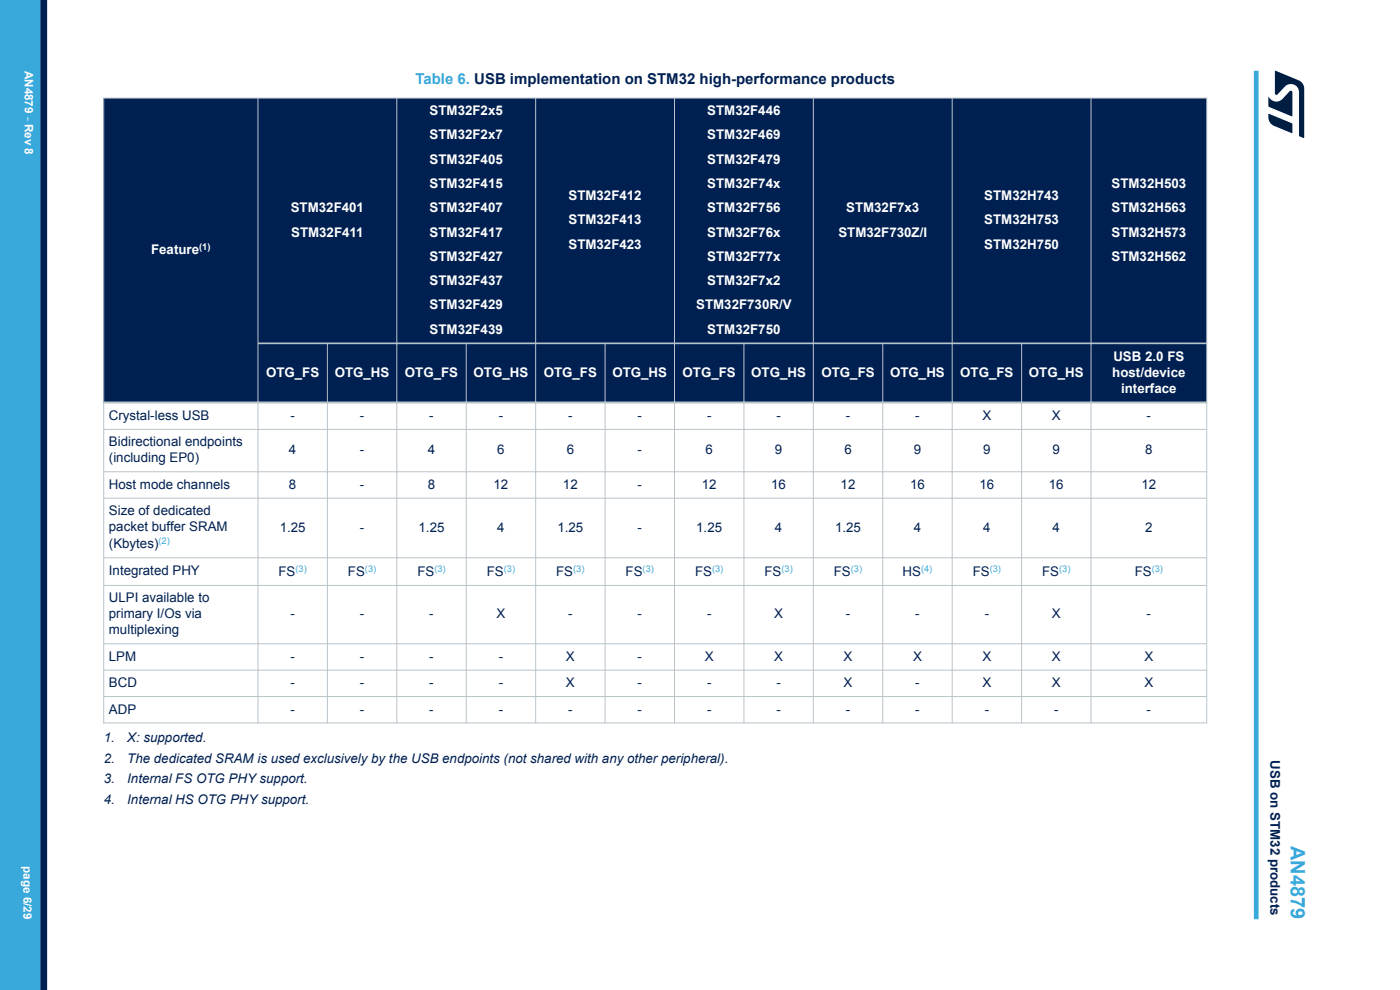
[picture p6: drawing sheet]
<svg xmlns="http://www.w3.org/2000/svg" width="297mm" height="210mm" viewBox="0 0 297 210" stroke-linecap="round" stroke-linejoin="round" font-family="sans-serif">
<defs><g id="words">
<text font-size="4.2" fill="#39a9dc" x="273.8" y="179.5" transform="rotate(90 273.8 179.5)">AN4879</text>
<text font-size="3.2" fill="#39a9dc" x="88.1" y="17.8">Table 6. USB implementation on STM32 high-performance products</text>
<g font-size="2.8" fill="#fff">
<text x="91.1" y="24.4">STM32F2x5</text>
<text x="91.1" y="29.6">STM32F2x7</text>
<text x="150.1" y="24.4">STM32F446</text>
<text x="150.1" y="29.6">STM32F469</text>
<text x="91.1" y="34.7">STM32F405</text>
<text x="150.1" y="34.7">STM32F479</text>
<text x="91.1" y="39.9">STM32F415</text>
<text x="150.1" y="39.9">STM32F74x</text>
<text x="235.8" y="39.9">STM32H503</text>
<text x="61.7" y="45">STM32F401</text>
<text x="91.1" y="45">STM32F407</text>
<text x="120.6" y="42.4">STM32F412</text>
<text x="120.6" y="47.6">STM32F413</text>
<text x="150.1" y="45">STM32F756</text>
<text x="179.5" y="45">STM32F7x3</text>
<text x="208.8" y="42.4">STM32H743</text>
<text x="208.8" y="47.6">STM32H753</text>
<text x="235.8" y="45">STM32H563</text>
<text x="32.1" y="54">Feature</text>
<text x="61.8" y="50.2">STM32F411</text>
<text x="91.1" y="50.2">STM32F417</text>
<text x="120.6" y="52.8">STM32F423</text>
<text x="150.1" y="50.2">STM32F76x</text>
<text x="177.9" y="50.2">STM32F730Z/I</text>
<text x="208.8" y="52.8">STM32H750</text>
<text x="235.8" y="50.2">STM32H573</text>
<text x="91.1" y="55.3">STM32F427</text>
<text x="150.1" y="55.3">STM32F77x</text>
<text x="235.8" y="55.3">STM32H562</text>
<text x="91.1" y="60.5">STM32F437</text>
<text x="91.1" y="65.6">STM32F429</text>
<text x="147.7" y="65.6">STM32F730R/V</text>
<text x="150.1" y="60.5">STM32F7x2</text>
<text x="91.1" y="70.8">STM32F439</text>
<text x="150.1" y="70.8">STM32F750</text>
<text x="236.2" y="76.5">USB 2.0 FS</text>
<text x="56.4" y="79.9">OTG_FS</text>
<text x="71" y="79.9">OTG_HS</text>
<text x="85.9" y="79.9">OTG_FS</text>
<text x="100.5" y="79.9">OTG_HS</text>
<text x="115.4" y="79.9">OTG_FS</text>
<text x="129.9" y="79.9">OTG_HS</text>
<text x="144.8" y="79.9">OTG_FS</text>
<text x="159.4" y="79.9">OTG_HS</text>
<text x="174.3" y="79.9">OTG_FS</text>
<text x="188.8" y="79.9">OTG_HS</text>
<text x="203.7" y="79.9">OTG_FS</text>
<text x="218.3" y="79.9">OTG_HS</text>
<text x="236" y="79.9">host/device</text>
<text x="237.8" y="83.3">interface</text>
</g>
<g font-size="2.8" fill="#002052">
<text x="23.1" y="89.1">Crystal-less USB</text>
<text x="61.6" y="89.1">-</text>
<text x="76.3" y="89.1">-</text>
<text x="91.1" y="89.1">-</text>
<text x="105.8" y="89.1">-</text>
<text x="120.5" y="89.1">-</text>
<text x="135.3" y="89.1">-</text>
<text x="150" y="89.1">-</text>
<text x="164.7" y="89.1">-</text>
<text x="179.4" y="89.1">-</text>
<text x="194.2" y="89.1">-</text>
<text x="208.4" y="89.1">X</text>
<text x="223.2" y="89.1">X</text>
<text x="243.3" y="89.1">-</text>
<text x="23.1" y="94.7">Bidirectional endpoints</text>
<text x="23.1" y="98.1">(including EP0)</text>
<text x="61.3" y="96.4">4</text>
<text x="76.3" y="96.4">-</text>
<text x="90.8" y="96.4">4</text>
<text x="105.5" y="96.4">6</text>
<text x="120.2" y="96.4">6</text>
<text x="135.3" y="96.4">-</text>
<text x="149.7" y="96.4">6</text>
<text x="164.4" y="96.4">9</text>
<text x="179.1" y="96.4">6</text>
<text x="193.9" y="96.4">9</text>
<text x="208.6" y="96.4">9</text>
<text x="223.3" y="96.4">9</text>
<text x="242.9" y="96.4">8</text>
<text x="23.1" y="103.7">Host mode channels</text>
<text x="61.3" y="103.7">8</text>
<text x="76.3" y="103.7">-</text>
<text x="90.8" y="103.7">8</text>
<text x="104.7" y="103.7">12</text>
<text x="119.4" y="103.7">12</text>
<text x="135.3" y="103.7">-</text>
<text x="148.9" y="103.7">12</text>
<text x="163.6" y="103.7">16</text>
<text x="178.3" y="103.7">12</text>
<text x="193.1" y="103.7">16</text>
<text x="207.8" y="103.7">16</text>
<text x="222.5" y="103.7">16</text>
<text x="242.2" y="103.7">12</text>
<text x="23.1" y="109.3">Size of dedicated</text>
<text x="23.1" y="112.7">packet buffer SRAM</text>
<text x="59.3" y="112.8">1.25</text>
<text x="76.3" y="112.8">-</text>
<text x="88.8" y="112.8">1.25</text>
<text x="105.5" y="112.8">4</text>
<text x="118.3" y="112.8">1.25</text>
<text x="135.3" y="112.8">-</text>
<text x="147.7" y="112.8">1.25</text>
<text x="164.4" y="112.8">4</text>
<text x="177.2" y="112.8">1.25</text>
<text x="193.9" y="112.8">4</text>
<text x="208.6" y="112.8">4</text>
<text x="223.3" y="112.8">4</text>
<text x="242.9" y="112.8">2</text>
<text x="23.1" y="116.3">(Kbytes)</text>
<text x="23.1" y="122.1">Integrated PHY</text>
<text x="59.1" y="122.2">FS</text>
<text x="73.8" y="122.2">FS</text>
<text x="88.5" y="122.2">FS</text>
<text x="103.3" y="122.2">FS</text>
<text x="118" y="122.2">FS</text>
<text x="132.7" y="122.2">FS</text>
<text x="147.4" y="122.2">FS</text>
<text x="162.2" y="122.2">FS</text>
<text x="176.9" y="122.2">FS</text>
<text x="191.5" y="122.2">HS</text>
<text x="206.4" y="122.2">FS</text>
<text x="221.1" y="122.2">FS</text>
<text x="240.7" y="122.2">FS</text>
<text x="23.1" y="127.8">ULPI available to</text>
<text x="23.1" y="131.2">primary I/Os via</text>
<text x="61.6" y="131.2">-</text>
<text x="76.3" y="131.2">-</text>
<text x="91.1" y="131.2">-</text>
<text x="105.3" y="131.2">X</text>
<text x="120.5" y="131.2">-</text>
<text x="135.3" y="131.2">-</text>
<text x="150" y="131.2">-</text>
<text x="164.2" y="131.2">X</text>
<text x="179.4" y="131.2">-</text>
<text x="194.2" y="131.2">-</text>
<text x="208.9" y="131.2">-</text>
<text x="223.2" y="131.2">X</text>
<text x="243.3" y="131.2">-</text>
<text x="23.1" y="134.6">multiplexing</text>
<text x="23.1" y="140.2">LPM</text>
<text x="61.6" y="140.2">-</text>
<text x="76.3" y="140.2">-</text>
<text x="91.1" y="140.2">-</text>
<text x="105.8" y="140.2">-</text>
<text x="120.1" y="140.2">X</text>
<text x="135.3" y="140.2">-</text>
<text x="149.5" y="140.2">X</text>
<text x="164.2" y="140.2">X</text>
<text x="179" y="140.2">X</text>
<text x="193.7" y="140.2">X</text>
<text x="208.4" y="140.2">X</text>
<text x="223.2" y="140.2">X</text>
<text x="242.8" y="140.2">X</text>
<text x="23.1" y="145.8">BCD</text>
<text x="61.6" y="145.8">-</text>
<text x="76.3" y="145.8">-</text>
<text x="91.1" y="145.8">-</text>
<text x="105.8" y="145.8">-</text>
<text x="120.1" y="145.8">X</text>
<text x="135.3" y="145.8">-</text>
<text x="150" y="145.8">-</text>
<text x="164.7" y="145.8">-</text>
<text x="179" y="145.8">X</text>
<text x="194.2" y="145.8">-</text>
<text x="208.4" y="145.8">X</text>
<text x="223.2" y="145.8">X</text>
<text x="242.8" y="145.8">X</text>
<text x="23.1" y="151.4">ADP</text>
<text x="61.6" y="151.4">-</text>
<text x="76.3" y="151.4">-</text>
<text x="91.1" y="151.4">-</text>
<text x="105.8" y="151.4">-</text>
<text x="120.5" y="151.4">-</text>
<text x="135.3" y="151.4">-</text>
<text x="150" y="151.4">-</text>
<text x="164.7" y="151.4">-</text>
<text x="179.4" y="151.4">-</text>
<text x="194.2" y="151.4">-</text>
<text x="208.9" y="151.4">-</text>
<text x="223.6" y="151.4">-</text>
<text x="243.3" y="151.4">-</text>
<text x="22" y="157.4">1.</text>
<text x="22" y="161.8">2.</text>
<text x="27" y="157.4">X: supported.</text>
<text x="27" y="161.8">The dedicated SRAM is used exclusively by the USB endpoints (not shared with any other peripheral).</text>
<text x="269.5" y="161.3" transform="rotate(90 269.5 161.3)">USB on STM32 products</text>
<text x="22" y="166.2">3.</text>
<text x="27" y="166.2">Internal FS OTG PHY support.</text>
<text x="22" y="170.6">4.</text>
<text x="27" y="170.6">Internal HS OTG PHY support.</text>
</g>
<g font-size="2.5" fill="#fff">
<text x="5.3" y="15" transform="rotate(90 5.3 15)">AN4879 - Rev 8</text>
<text x="5" y="183.7" transform="rotate(90 5 183.7)">page 6/29</text>
</g>
<text font-size="2" fill="#fff" x="42.3" y="53">(1)</text>
<g font-size="2" fill="#39a9dc">
<text x="33.6" y="115.4">(2)</text>
<text x="62.7" y="121.3">(3)</text>
<text x="77.4" y="121.3">(3)</text>
<text x="92.1" y="121.3">(3)</text>
<text x="106.9" y="121.3">(3)</text>
<text x="121.6" y="121.3">(3)</text>
<text x="136.3" y="121.3">(3)</text>
<text x="151" y="121.3">(3)</text>
<text x="165.8" y="121.3">(3)</text>
<text x="180.5" y="121.3">(3)</text>
<text x="195.4" y="121.3">(4)</text>
<text x="210" y="121.3">(3)</text>
<text x="224.7" y="121.3">(3)</text>
<text x="244.3" y="121.3">(3)</text>
</g>
</g></defs>
<g fill="#002052">
<path d="M22 20.8h234v64.6h-234z" fill-rule="evenodd"/>
<path d="M22 20.8h234v52h-234z" fill-rule="evenodd"/>
<path d="M22.1 20.9h32.5v64.3h-32.5z" fill-rule="evenodd"/>
<path d="M54.8 73h14.5v12.2h-14.5z" fill-rule="evenodd"/>
<path d="M69.6 73h14.5v12.2h-14.5z" fill-rule="evenodd"/>
<path d="M84.3 73h14.5v12.2h-14.5z" fill-rule="evenodd"/>
<path d="M99 73h14.5v12.2h-14.5z" fill-rule="evenodd"/>
<path d="M113.7 73h14.6v12.2h-14.6z" fill-rule="evenodd"/>
<path d="M128.5 73h14.5v12.2h-14.5z" fill-rule="evenodd"/>
<path d="M143.2 73h14.5v12.2h-14.5z" fill-rule="evenodd"/>
<path d="M157.9 73h14.5v12.2h-14.5z" fill-rule="evenodd"/>
<path d="M172.7 73h14.5v12.2h-14.5z" fill-rule="evenodd"/>
<path d="M187.4 73h14.5v12.2h-14.5z" fill-rule="evenodd"/>
<path d="M202.1 73h14.5v12.2h-14.5z" fill-rule="evenodd"/>
<path d="M216.8 73h14.5v12.2h-14.5z" fill-rule="evenodd"/>
<path d="M231.6 73h24.3v12.2h-24.3z" fill-rule="evenodd"/>
</g>
<g fill="none" stroke="#b9c4ca" stroke-width=".21">
<path d="M21.9 20.8h234.2M22 20.7v132.8M54.7 20.7v132.8M84.2 20.7v132.8M113.6 20.7v132.8M143.1 20.7v132.8M172.5 20.7v132.8M202 20.7v132.8M231.5 20.7v132.8M256 20.7v132.8M69.5 72.8v80.7M98.9 72.8v80.7"/>
<path d="M128.4 72.8v80.7M157.8 72.8v80.7M187.3 72.8v80.7M216.7 72.8v80.7M21.9 91.1h234.2M21.9 100.1h234.2M21.9 105.7h234.2M21.9 118.3h234.2M21.9 124.2h234.2M21.9 136.6h234.2M21.9 142.2h234.2M21.9 147.8h234.2"/>
<path d="M21.9 153.4h234.2"/>
</g>
<path d="M54.7 72.8h201.4" fill="none" stroke="#b9c4ca" stroke-width=".35"/>
<path d="M21.9 85.4h234.2" fill="none" stroke="#b9c4ca" stroke-width=".42"/>
<path d="M266.5 15v180" fill="none" stroke="#39a9dc" stroke-width="1"/>
<g fill="#39a9dc">
<path d="M0 0h8.6v210h-8.6z" fill-rule="evenodd"/>
<path d="M0 0h7.5v210h-7.5z" fill-rule="evenodd"/>
</g>
<path d="M9.3 0v210" fill="none" stroke="#002052" stroke-width="1.4"/>
<g fill="#001e41">
<path d="M270.5 15l5 2.1a1.91 1.91 0 0 1 1.2 1.7l-.1 10.5-1-.5v-9.2a1.74 1.74 0 0 0-1-1.6 1.74 1.74 0 0 0-2 .3l-1.6 1.7-.2 .1-.3-.1z"/>
<path d="M269.1 24.2l4.9 1.9 .2 .3v1.7l-.2 .1-3.8-1.5a1.92 1.92 0 0 1-1.1-1.8z"/>
<path d="M269.1 20.5a1.85 1.85 0 0 0 2.9 .5l1.6-1.6 .2-.2 .3 .2v5.3l-5-2.1z"/>
</g>
<use href="#words"/>
</svg>
